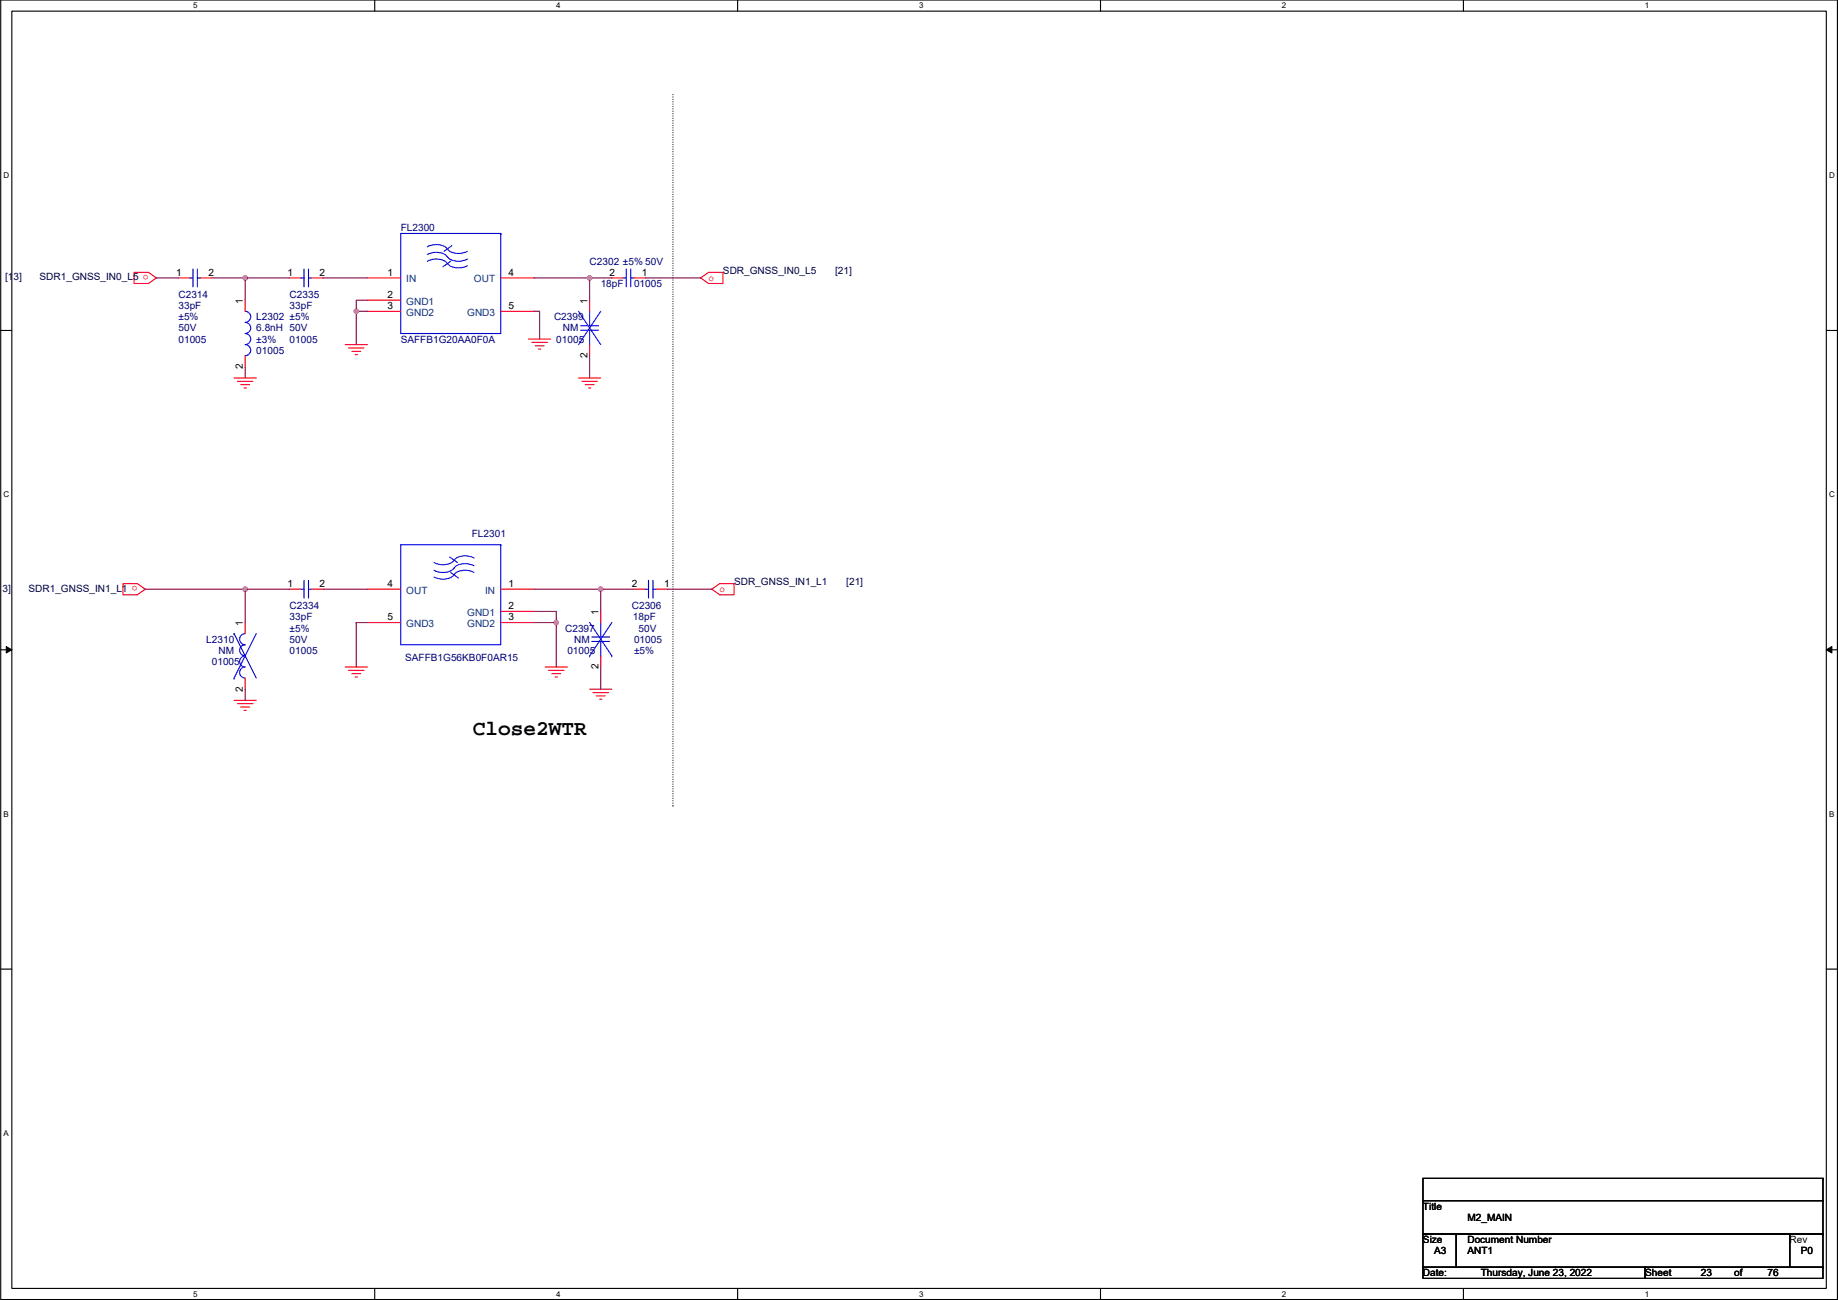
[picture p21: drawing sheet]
<svg xmlns="http://www.w3.org/2000/svg" width="420mm" height="297mm" viewBox="0 0 420 297" stroke-linecap="round" stroke-linejoin="round" font-family="sans-serif">
<defs><g id="words">
<text font-size="4.8" x="108.1" y="167.9">Close2WTR</text>
<g font-size="2.3" fill="#000080">
<text x="91.6" y="52.9">FL2300</text>
<text x="134.8" y="60.5">C2302 ±5% 50V</text>
<text x="137.3" y="65.6">18pF</text>
<text x="144.9" y="65.6">01005</text>
<text x="40.8" y="68.1">C2314</text>
<text x="40.8" y="70.7">33pF</text>
<text x="66.2" y="68.1">C2335</text>
<text x="66.2" y="70.7">33pF</text>
<text x="40.8" y="75.7">50V</text>
<text x="40.8" y="73.2">±5%</text>
<text x="58.6" y="73.2">L2302 ±5%</text>
<text x="58.6" y="75.7">6.8nH 50V</text>
<text x="126.7" y="73.2">C2399</text>
<text x="128.7" y="75.7">NM</text>
<text x="40.8" y="78.3">01005</text>
<text x="58.6" y="78.3">±3%</text>
<text x="58.6" y="80.8">01005</text>
<text x="66.2" y="78.3">01005</text>
<text x="91.6" y="78.3">SAFFB1G20AA0F0A</text>
<text x="127.2" y="78.3">01005</text>
<text x="107.9" y="122.7">FL2301</text>
<text x="66.2" y="139.2">C2334</text>
<text x="66.2" y="141.8">33pF</text>
<text x="144.4" y="139.2">C2306</text>
<text x="144.7" y="141.8">18pF</text>
<text x="47.2" y="146.9">L2310</text>
<text x="49.9" y="149.4">NM</text>
<text x="66.2" y="149.4">01005</text>
<text x="66.2" y="146.9">50V</text>
<text x="66.2" y="144.3">±5%</text>
<text x="129.2" y="144.3">C2397</text>
<text x="129.7" y="149.4">01005</text>
<text x="131.2" y="146.9">NM</text>
<text x="144.9" y="146.9">01005</text>
<text x="144.9" y="149.4">±5%</text>
<text x="146" y="144.3">50V</text>
<text x="48.4" y="151.9">01005</text>
<text x="92.6" y="150.9">SAFFB1G56KB0F0AR15</text>
</g>
<g font-size="2.3" fill="#000040">
<text x="1.2" y="64.1">[13]</text>
<text x="9.1" y="64.1">SDR1_GNSS_IN0_L5</text>
<text x="165.3" y="62.5">SDR_GNSS_IN0_L5</text>
<text x="190.9" y="62.5">[21]</text>
<text x=".6" y="135.2">3]</text>
<text x="6.5" y="135.2">SDR1_GNSS_IN1_L1</text>
<text x="167.8" y="133.6">SDR_GNSS_IN1_L1</text>
<text x="193.5" y="133.6">[21]</text>
</g>
<g font-size="2.3" fill="#f00">
<text x="33.9" y="62.9" transform="rotate(180 33.9 62.9)">o</text>
<text x="162" y="64.1">o</text>
<text x="31.4" y="134" transform="rotate(180 31.4 134)">o</text>
<text x="164.5" y="135.3">o</text>
</g>
<g font-size="2.3">
<text x="40.3" y="63">1</text>
<text x="47.7" y="63">2</text>
<text x="65.7" y="63">1</text>
<text x="73.1" y="63">2</text>
<text x="88.5" y="63">1</text>
<text x="116.2" y="63">4</text>
<text x="139.3" y="63">2</text>
<text x="146.7" y="63">1</text>
<text x="55.5" y="69.3" transform="rotate(-90 55.5 69.3)">1</text>
<text x="88.5" y="70.6">3</text>
<text x="88.5" y="68.1">2</text>
<text x="116.2" y="70.6">5</text>
<text x="134.3" y="69.3" transform="rotate(-90 134.3 69.3)">1</text>
<text x="134.3" y="81.8" transform="rotate(-90 134.3 81.8)">2</text>
<text x="55.5" y="84.3" transform="rotate(-90 55.5 84.3)">2</text>
<text x="65.7" y="134.1">1</text>
<text x="73.1" y="134.1">2</text>
<text x="88.5" y="134.1">4</text>
<text x="116.2" y="134.1">1</text>
<text x="144.4" y="134.1">2</text>
<text x="151.8" y="134.1">1</text>
<text x="55.5" y="143" transform="rotate(-90 55.5 143)">1</text>
<text x="88.5" y="141.7">5</text>
<text x="116.2" y="141.7">3</text>
<text x="116.2" y="139.2">2</text>
<text x="136.8" y="140.5" transform="rotate(-90 136.8 140.5)">1</text>
<text x="136.8" y="152.9" transform="rotate(-90 136.8 152.9)">2</text>
<text x="55.5" y="158" transform="rotate(-90 55.5 158)">2</text>
<text x="325.3" y="276.4">Title</text>
<text x="335.4" y="278.9">M2_MAIN</text>
<text x="325.3" y="284">Size</text>
<text x="327.8" y="286.6">A3</text>
<text x="335.4" y="284">Document Number</text>
<text x="335.4" y="286.6">ANT1</text>
<text x="409.1" y="284">Rev</text>
<text x="411.6" y="286.6">P0</text>
<text x="325.3" y="291.6">Date:</text>
<text x="338.5" y="291.6">Thursday, June 23, 2022</text>
<text x="376.1" y="291.6">Sheet</text>
<text x="388.8" y="291.6">23</text>
<text x="396.4" y="291.6">of</text>
<text x="404" y="291.6">76</text>
</g>
<g font-size="2.3" fill="#004080">
<text x="92.9" y="64.5">IN</text>
<text x="108.3" y="64.5">OUT</text>
<text x="92.9" y="69.6">GND1</text>
<text x="92.9" y="72.2">GND2</text>
<text x="106.8" y="72.2">GND3</text>
<text x="92.9" y="135.7">OUT</text>
<text x="110.9" y="135.7">IN</text>
<text x="92.9" y="143.3">GND3</text>
<text x="106.8" y="143.3">GND2</text>
<text x="106.8" y="140.7">GND1</text>
</g>
<g font-size="1.8">
<text x="44.2" y="1.9">5</text>
<text x="127.1" y="1.9">4</text>
<text x="210.1" y="1.9">3</text>
<text x="293.1" y="1.9">2</text>
<text x="376" y="1.9">1</text>
<text x=".8" y="40.7">D</text>
<text x="418.1" y="40.7">D</text>
<text x=".8" y="113.6">C</text>
<text x="418.1" y="113.6">C</text>
<text x=".8" y="186.6">B</text>
<text x="418.1" y="186.6">B</text>
<text x=".8" y="259.6">A</text>
<text x="44.2" y="296.3">5</text>
<text x="127.1" y="296.3">4</text>
<text x="210.1" y="296.3">3</text>
<text x="293.1" y="296.3">2</text>
<text x="376" y="296.3">1</text>
</g>
</g></defs>
<path d="M.2 0h419.8v296.9h-419.8zM2.7 2.5h414.8v291.9h-414.8z" fill="none" stroke="#000" stroke-width=".25"/>
<g fill="#fff">
<path d="M44.2 .3h1v2h-1z"/>
<path d="M44.2 294.6h1v2.1h-1z"/>
</g>
<path d="M85.7 0v2.5M85.7 294.4v2.5" fill="none" stroke="#000" stroke-width=".25"/>
<g fill="#fff">
<path d="M127.1 .3h1v2h-1z"/>
<path d="M127.1 294.6h1v2.1h-1z"/>
</g>
<path d="M168.6 0v2.5M168.6 294.4v2.5" fill="none" stroke="#000" stroke-width=".25"/>
<g fill="#fff">
<path d="M210.1 .3h1v2h-1z"/>
<path d="M210.1 294.6h1v2.1h-1z"/>
</g>
<path d="M251.6 0v2.5M251.6 294.4v2.5" fill="none" stroke="#000" stroke-width=".25"/>
<g fill="#fff">
<path d="M293.1 .3h1v2h-1z"/>
<path d="M293.1 294.6h1v2.1h-1z"/>
</g>
<path d="M334.5 0v2.5M334.5 294.4v2.5" fill="none" stroke="#000" stroke-width=".25"/>
<g fill="#fff">
<path d="M376 .3h1v2h-1z"/>
<path d="M376 294.6h1v2.1h-1z"/>
<path d="M.8 39h1.3v2.1h-1.3z"/>
<path d="M418.1 39h1.3v2.1h-1.3z"/>
<path d="M.8 112h1.3v2h-1.3z"/>
<path d="M418.1 112h1.3v2h-1.3z"/>
</g>
<path d="M.2 75.5h2.5M417.5 75.5h2.5" fill="none" stroke="#000" stroke-width=".25"/>
<g fill="#fff">
<path d="M.8 185h1.2v2h-1.2z"/>
<path d="M418.1 185h1.2v2h-1.2z"/>
</g>
<path d="M.2 148.5h2.5M417.5 148.5h2.5" fill="none" stroke="#000" stroke-width=".25"/>
<path d="M1.4 147.7l1.3 .8-1.3 .7zM417.5 148.5l1.3-.8v1.5z" fill="#000" stroke="#000" stroke-width=".23"/>
<path d="M.8 257.9h1.2v2h-1.2z" fill="#fff"/>
<g fill="none" stroke="#000" stroke-width=".25">
<path d="M.2 221.4h2.5M417.5 221.4h2.5M325.3 269.2h91.4v5.1h-91.4zM325.3 274.3h91.4v7.6h-91.4zM416.7 269.2h.1M416.7 274.3h.1M325.3 281.9h7.6v7.7h-7.6zM325.3 289.6h50.8v2.5h-50.8zM332.9 281.9h.1M332.9 281.9h76.2v7.7h-76.2zM376.1 289.6h.1M376.1 289.6h40.6v2.5h-40.6z"/>
<path d="M409.1 281.9h.1M409.1 281.9h7.6v7.7h-7.6zM416.7 281.9h.1M416.7 289.6h.1"/>
</g>
<path d="M153.8 21.6v162.6M153.8 184.2h.1" fill="none" stroke="#000" stroke-width=".25" stroke-dasharray="0 .5"/>
<g fill="none" stroke="#f00" stroke-width=".25">
<path d="M30.6 62.2h3.3l1.8 1.3-1.8 1.3h-3.3zM40.8 63.5h2.5M45.9 63.5h2.5M56 68.6v2.5M66.2 63.5h2.5M71.3 63.5h2.5M78.9 78.7h5.1M79.7 79.5h3.5M84 63.5h7.6M84 71.1h7.6M84 68.6h7.6M114.5 63.5h7.6"/>
<path d="M114.5 71.1h7.6M120.8 77.5h5.1M121.6 78.2h3.5M122.3 79h2.1M123.1 79.8h.5M134.8 68.6v2.5M134.8 78.7v2.6M139.9 63.5h2.5M144.9 63.5h2.6M160.2 63.5l1.8-1.3h3.3v2.6h-3.3zM53.5 86.4h5.1M54.3 87.1h3.5"/>
<path d="M55 87.9h2.1M55.8 88.7h.5M56 81.3v2.5M80.4 80.3h2.1M81.2 81h.5M132.2 86.4h5.1M133 87.1h3.6M133.8 87.9h2M134.5 88.7h.5M28.1 133.4h3.3l1.8 1.2-1.8 1.3h-3.3zM66.2 134.6h2.5M71.3 134.6h2.5"/>
<path d="M84 134.6h7.6M114.5 134.6h7.6M114.5 139.7h7.6M137.3 139.7v2.5M144.9 134.6h2.6M150 134.6h2.6M162.7 134.6l1.8-1.2h3.3v2.5h-3.3zM56 142.2v2.6M56 154.9v2.6M78.9 152.4h5.1M79.7 153.2h3.5M80.4 153.9h2.1"/>
<path d="M81.2 154.7h.5M84 142.2h7.6M114.5 142.2h7.6M124.6 152.4h5.1M125.4 153.2h3.5M126.1 153.9h2.1M126.9 154.7h.5M134.8 157.5h5.1M135.5 158.2h3.6M136.3 159h2M137.1 159.8h.5M137.3 149.9v2.5"/>
<path d="M53.5 160h5.1M54.3 160.8h3.5M55 161.6h2.1M55.8 162.3h.5"/>
</g>
<g fill="none" stroke="#00f" stroke-width=".25">
<path d="M91.6 53.3h22.9v22.9h-22.9zM97.7 56.4a4.1 4.1 0 0 1 4.3 .2l.2 .3M97.7 59.7a4.1 4.1 0 0 1 4.3 .2l.2 .3M97.7 58.2a4.1 4.1 0 0 1 4.3 .2l.2 .3M102.3 58.7a3.7 3.7 0 0 0 4.5 .5M102.3 56.9a3.7 3.7 0 0 0 4.5 .5M103 59.7l-1.7 1.3M103.3 56.1l-1.8 1.3M114.5 53.3h.1M43.3 63.5h.8M44.1 61.5v4M45.1 61.5v4"/>
<path d="M45.1 63.5h.8M56 71.1a1.27 1.27 0 0 1 1.3 1.3 1.27 1.27 0 0 1-1.3 1.3 1.27 1.27 0 0 1 1.3 1.2 1.27 1.27 0 0 1-1.3 1.3 1.27 1.27 0 0 1 1.3 1.3 1.27 1.27 0 0 1-1.3 1.2 1.27 1.27 0 0 1 1.3 1.3 1.27 1.27 0 0 1-1.3 1.3M68.7 63.5h.8M69.5 61.5v4M70.5 61.5v4M70.5 63.5h.8M102.3 60.2a3.7 3.7 0 0 0 4.5 .5M132.2 71.1l5.1 7.6M132.8 74.4h4M132.8 75.4h4M134.8 71.1v3.3M134.8 75.4v3.3"/>
<path d="M137.3 71.1l-5.1 7.6M142.4 63.5h.8M143.2 61.5v4M144.2 61.5v4M144.2 63.5h.7M68.7 134.6h.8M69.5 132.6v4.1M70.5 132.6v4.1M70.5 134.6h.8M91.6 124.5h22.9v22.8h-22.9zM102.8 127.3l1.8 1.2M103 130.8l1.8 1.3"/>
<path d="M103.7 129.8a3.7 3.7 0 0 1-4.5 .5M103.7 131.3a3.7 3.7 0 0 1-4.5 .5M103.7 128a3.7 3.7 0 0 1-4.5 .5M108.4 127.5a4.1 4.1 0 0 0-4.4 .2l-.2 .3M108.4 130.8a4.1 4.1 0 0 0-4.4 .2l-.2 .3M108.4 129.3a4.1 4.1 0 0 0-4.4 .2l-.2 .3M114.5 124.5h.1M147.5 134.6h.7M148.2 132.6v4.1M149.3 132.6v4.1M149.3 134.6h.7M53.5 144.8l5.1 10.1"/>
<path d="M53.5 144.8h.1M53.5 154.9h.1M56 144.8a1.27 1.27 0 0 0-1.2 1.3 1.27 1.27 0 0 0 1.2 1.2 1.27 1.27 0 0 0-1.2 1.3 1.27 1.27 0 0 0 1.2 1.3 1.27 1.27 0 0 0-1.2 1.2 1.27 1.27 0 0 0 1.2 1.3 1.27 1.27 0 0 0-1.2 1.3 1.27 1.27 0 0 0 1.2 1.2M58.6 144.8l-5.1 10.1M134.8 149.9h.1M134.8 142.2l5.1 7.7M135.3 145.5h4.1M135.3 146.6h4.1M137.3 142.2v3.3M137.3 149.9h.1M137.3 146.6v3.3M139.9 149.9h.1"/>
<path d="M139.9 142.2l-5.1 7.7"/>
</g>
<g fill="none" stroke="#800040" stroke-width=".25">
<path d="M35.7 63.5h5.1M48.4 63.5h7.6M56 63.5v5.1M56 63.5h10.2M73.8 63.5h10.2M81.4 71.1h2.6M81.4 71.1v7.6M84 68.6h-2.6v2.5M122.1 71.1h1.3v6.4M122.1 63.5h12.7M134.8 63.5h5.1M134.8 63.5v5.1"/>
<path d="M147.5 63.5h12.7M56 83.8v2.6M134.8 81.3v5.1M33.2 134.6h22.8M56 134.6v7.6M56 134.6h10.2M73.8 134.6h10.2M122.1 134.6h15.2M122.1 139.7h5.1v2.5M137.3 134.6v5.1M137.3 134.6h7.6M152.6 134.6h10.1"/>
<path d="M56 157.5v2.5M81.4 142.2h2.6M81.4 142.2h.1M81.4 142.2v10.2M122.1 142.2h5.1M127.2 142.2h.1M127.2 142.2v10.2M137.3 152.4v5.1"/>
</g>
<g fill="#f0f" stroke="#f0f" stroke-width=".25">
<circle cx="56" cy="63.5" r=".51"/>
<circle cx="134.8" cy="63.5" r=".51"/>
<circle cx="56" cy="134.6" r=".51"/>
<circle cx="137.3" cy="134.6" r=".51"/>
<circle cx="127.2" cy="142.2" r=".51"/>
<circle cx="81.4" cy="71.1" r=".51"/>
</g>
<use href="#words"/>
</svg>
